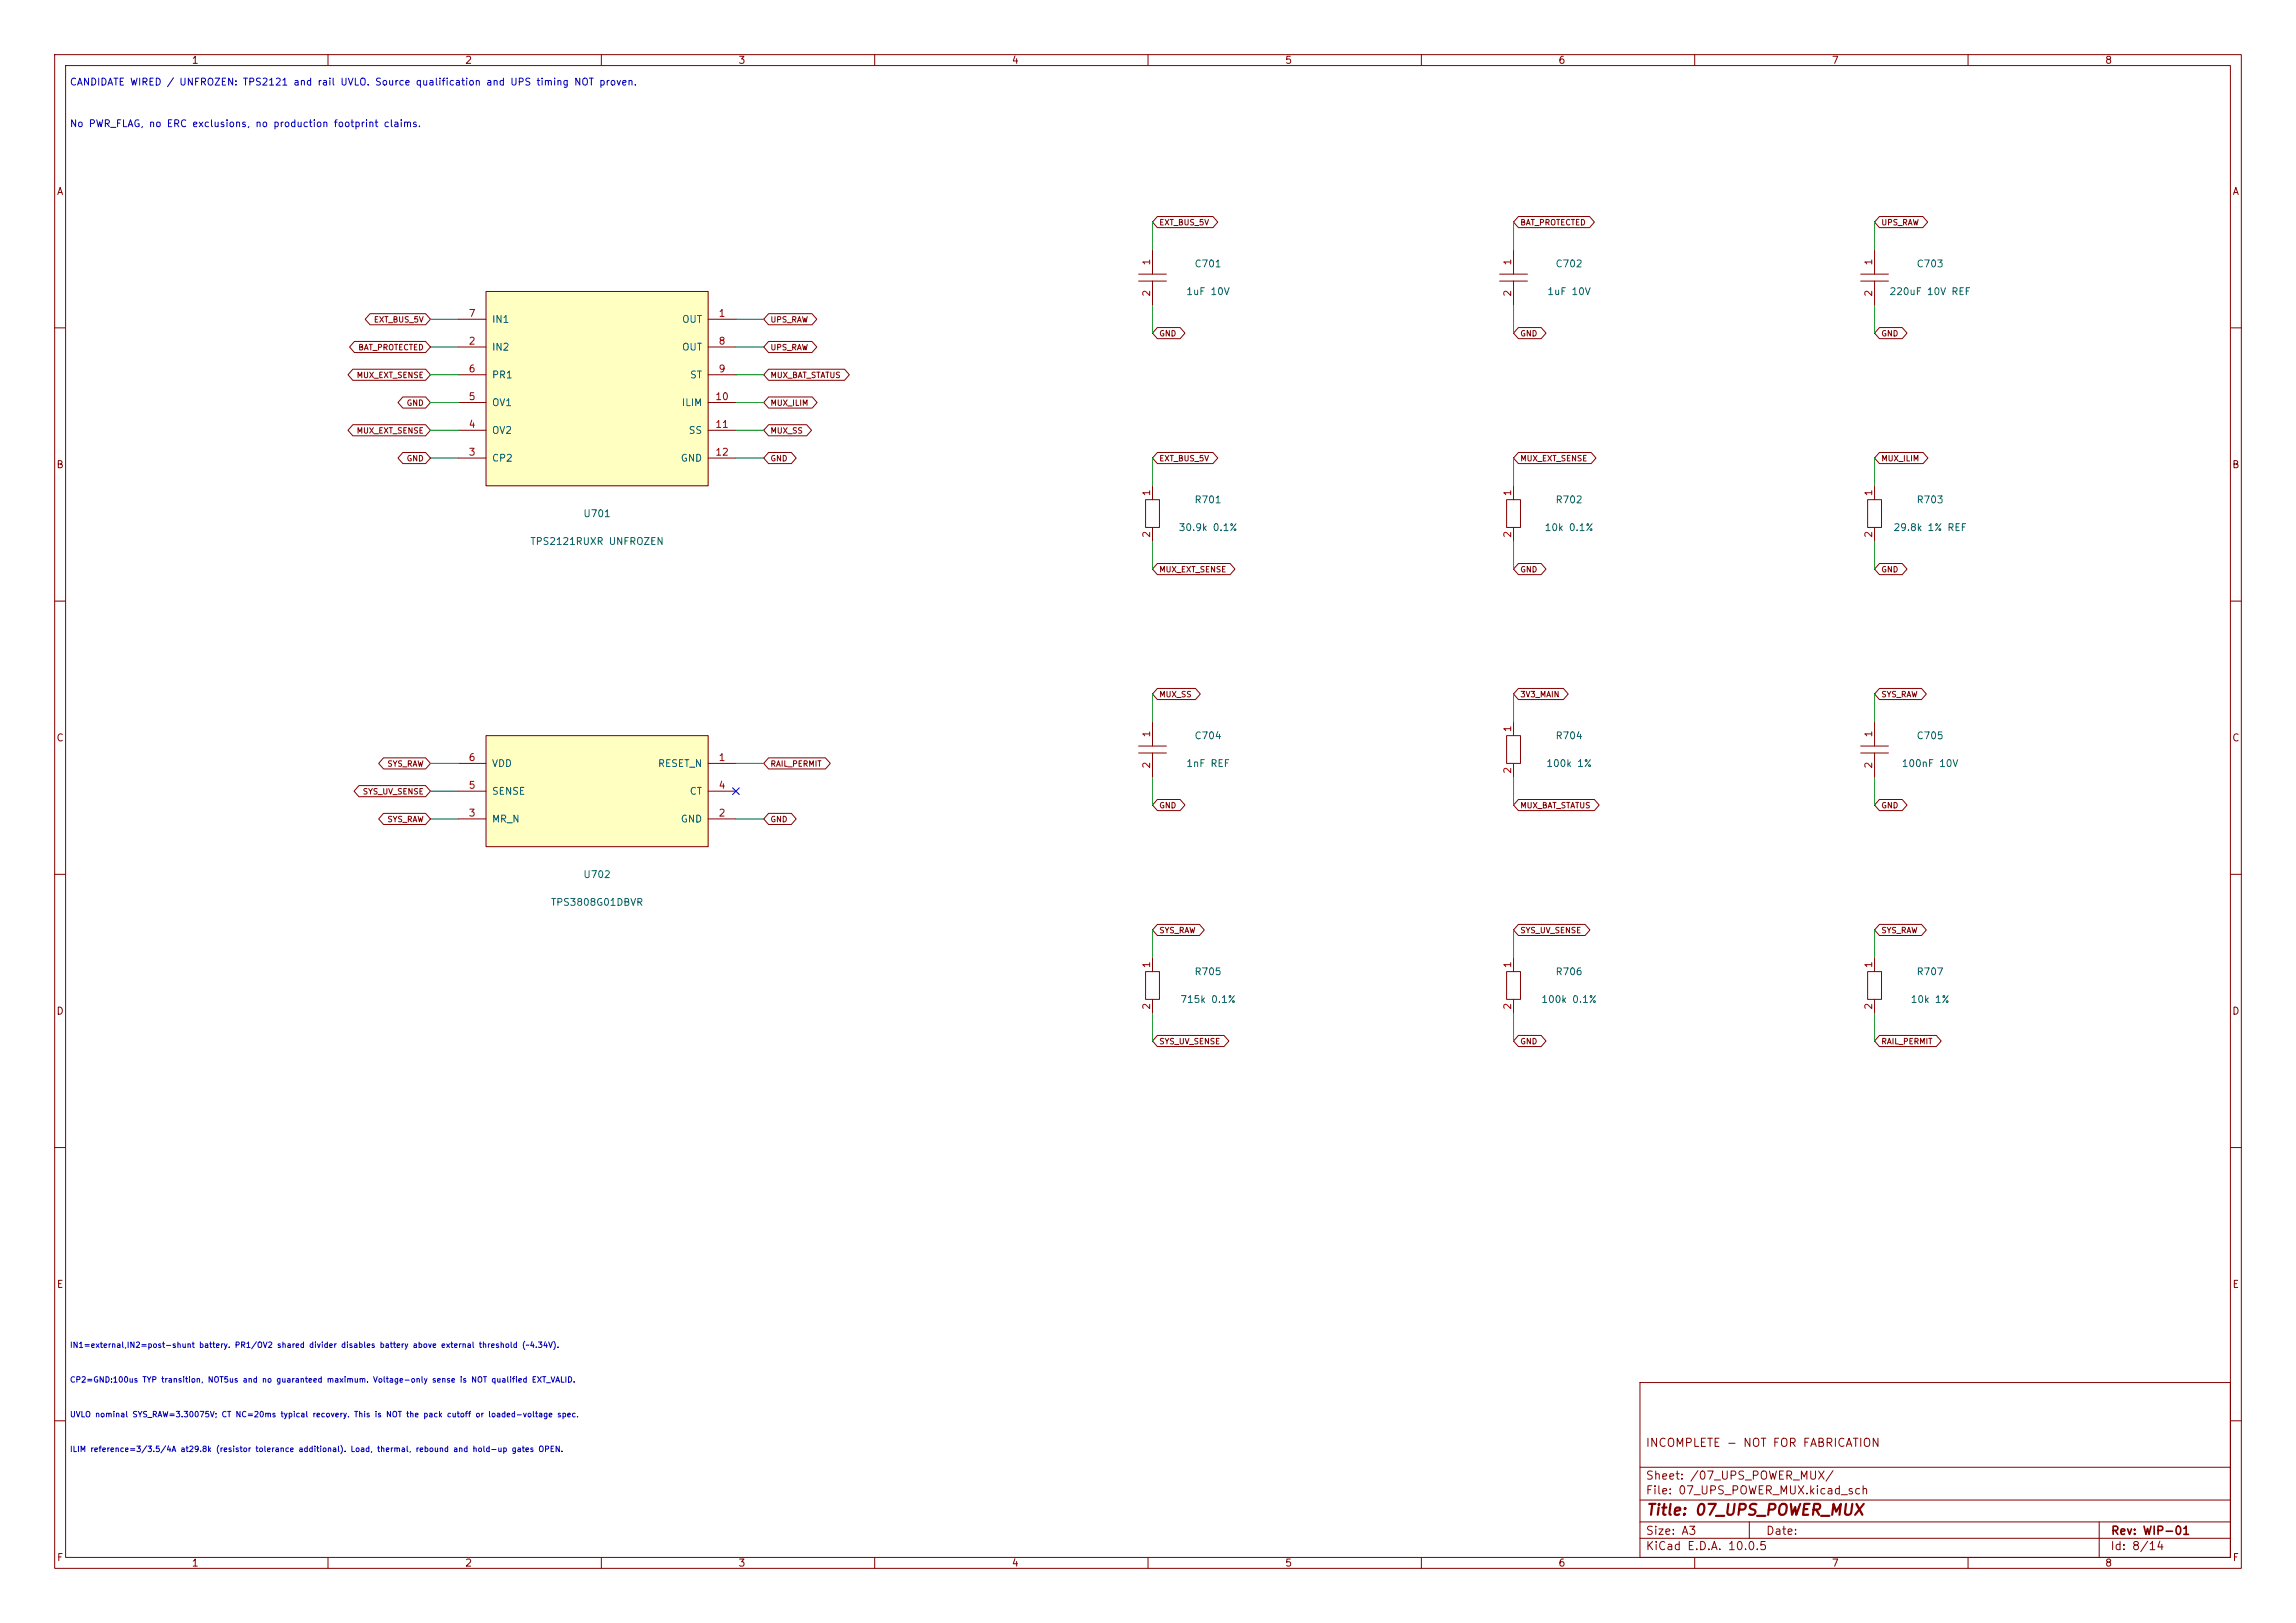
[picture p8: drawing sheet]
<svg xmlns="http://www.w3.org/2000/svg" width="420mm" height="297mm" viewBox="0 0 420 297" stroke-linecap="round" stroke-linejoin="round" font-family="sans-serif">
<defs><g id="words">
<text font-size="2" fill="#840000" x="301" y="277.8">Title: 07_UPS_POWER_MUX</text>
<g font-size="1.5" fill="#840000">
<text x="300.9" y="265.1">INCOMPLETE - NOT FOR FABRICATION</text>
<text x="300.9" y="273.8">File: 07_UPS_POWER_MUX.kicad_sch</text>
<text x="300.9" y="271.1">Sheet: /07_UPS_POWER_MUX/</text>
<text x="300.9" y="281.2">Size: A3</text>
<text x="322.9" y="281.2">Date:</text>
<text x="386" y="281.2">Rev: WIP-01</text>
<text x="300.9" y="284">KiCad E.D.A. 10.0.5</text>
<text x="385.9" y="284">Id: 8/14</text>
</g>
<g font-size="1.3" fill="#840000">
<text x="35" y="12">1</text>
<text x="85" y="12">2</text>
<text x="135" y="12">3</text>
<text x="185" y="12">4</text>
<text x="235" y="12">5</text>
<text x="285" y="12">6</text>
<text x="335" y="12">7</text>
<text x="385" y="12">8</text>
<text x="10.3" y="36">A</text>
<text x="408.3" y="36">A</text>
<text x="10.2" y="86">B</text>
<text x="408.2" y="86">B</text>
<text x="10.2" y="136">C</text>
<text x="408.2" y="136">C</text>
<text x="10.2" y="186">D</text>
<text x="408.2" y="186">D</text>
<text x="10.3" y="236">E</text>
<text x="408.3" y="236">E</text>
<text x="10.3" y="286">F</text>
<text x="35" y="287">1</text>
<text x="85" y="287">2</text>
<text x="135" y="287">3</text>
<text x="185" y="287">4</text>
<text x="235" y="287">5</text>
<text x="285" y="287">6</text>
<text x="335" y="287">7</text>
<text x="385" y="287">8</text>
<text x="408.3" y="286">F</text>
</g>
<g font-size="1.3" fill="#0000c2">
<text x="12.7" y="16">CANDIDATE WIRED / UNFROZEN: TPS2121 and rail UVLO. Source qualification and UPS timing NOT proven.</text>
<text x="12.7" y="23.6">No PWR_FLAG, no ERC exclusions, no production footprint claims.</text>
</g>
<g font-size="1.3" fill="#a90000">
<text x="210.7" y="48.7" transform="rotate(-90 210.7 48.7)">1</text>
<text x="276.7" y="48.7" transform="rotate(-90 276.7 48.7)">1</text>
<text x="342.8" y="48.7" transform="rotate(-90 342.8 48.7)">1</text>
<text x="85.6" y="58.3">7</text>
<text x="131.3" y="58.3">1</text>
<text x="210.7" y="54.4" transform="rotate(-90 210.7 54.4)">2</text>
<text x="276.7" y="54.4" transform="rotate(-90 276.7 54.4)">2</text>
<text x="342.8" y="54.4" transform="rotate(-90 342.8 54.4)">2</text>
<text x="85.6" y="63.4">2</text>
<text x="131.3" y="63.4">8</text>
<text x="85.6" y="68.4">6</text>
<text x="131.3" y="68.4">9</text>
<text x="85.6" y="73.5">5</text>
<text x="130.7" y="73.5">10</text>
<text x="85.6" y="83.7">3</text>
<text x="85.6" y="78.6">4</text>
<text x="130.7" y="78.6">11</text>
<text x="130.7" y="83.7">12</text>
<text x="210.7" y="90.9" transform="rotate(-90 210.7 90.9)">1</text>
<text x="276.7" y="90.9" transform="rotate(-90 276.7 90.9)">1</text>
<text x="342.8" y="90.9" transform="rotate(-90 342.8 90.9)">1</text>
<text x="210.7" y="98.5" transform="rotate(-90 210.7 98.5)">2</text>
<text x="276.7" y="98.5" transform="rotate(-90 276.7 98.5)">2</text>
<text x="342.8" y="98.5" transform="rotate(-90 342.8 98.5)">2</text>
<text x="210.7" y="135" transform="rotate(-90 210.7 135)">1</text>
<text x="276.7" y="134.1" transform="rotate(-90 276.7 134.1)">1</text>
<text x="342.8" y="135" transform="rotate(-90 342.8 135)">1</text>
<text x="85.6" y="139.6">6</text>
<text x="131.3" y="139.6">1</text>
<text x="210.7" y="140.7" transform="rotate(-90 210.7 140.7)">2</text>
<text x="276.7" y="141.7" transform="rotate(-90 276.7 141.7)">2</text>
<text x="342.8" y="140.7" transform="rotate(-90 342.8 140.7)">2</text>
<text x="85.6" y="149.7">3</text>
<text x="85.6" y="144.6">5</text>
<text x="131.3" y="149.7">2</text>
<text x="131.3" y="144.6">4</text>
<text x="210.7" y="177.3" transform="rotate(-90 210.7 177.3)">1</text>
<text x="276.7" y="177.3" transform="rotate(-90 276.7 177.3)">1</text>
<text x="342.8" y="177.3" transform="rotate(-90 342.8 177.3)">1</text>
<text x="210.7" y="184.9" transform="rotate(-90 210.7 184.9)">2</text>
<text x="276.7" y="184.9" transform="rotate(-90 276.7 184.9)">2</text>
<text x="342.8" y="184.9" transform="rotate(-90 342.8 184.9)">2</text>
</g>
<g font-size="1.3" fill="#006464">
<text x="218.4" y="49.2">C701</text>
<text x="284.4" y="49.2">C702</text>
<text x="350.5" y="49.2">C703</text>
<text x="89.9" y="59.4">IN1</text>
<text x="124.7" y="59.4">OUT</text>
<text x="216.9" y="54.3">1uF 10V</text>
<text x="282.9" y="54.3">1uF 10V</text>
<text x="345.5" y="54.3">220uF 10V REF</text>
<text x="89.9" y="64.5">IN2</text>
<text x="124.7" y="64.5">OUT</text>
<text x="89.9" y="69.5">PR1</text>
<text x="126.1" y="69.5">ST</text>
<text x="89.9" y="74.6">OV1</text>
<text x="124.6" y="74.6">ILIM</text>
<text x="89.9" y="79.7">OV2</text>
<text x="125.9" y="79.7">SS</text>
<text x="89.9" y="84.8">CP2</text>
<text x="124.4" y="84.8">GND</text>
<text x="106.6" y="94.9">U701</text>
<text x="218.4" y="92.4">R701</text>
<text x="284.4" y="92.4">R702</text>
<text x="350.5" y="92.4">R703</text>
<text x="96.9" y="100">TPS2121RUXR UNFROZEN</text>
<text x="215.5" y="97.5">30.9k 0.1%</text>
<text x="282.4" y="97.5">10k 0.1%</text>
<text x="346.3" y="97.5">29.8k 1% REF</text>
<text x="218.4" y="135.6">C704</text>
<text x="284.4" y="135.6">R704</text>
<text x="350.5" y="135.6">C705</text>
<text x="89.9" y="140.7">VDD</text>
<text x="120.3" y="140.7">RESET_N</text>
<text x="216.9" y="140.7">1nF REF</text>
<text x="282.8" y="140.7">100k 1%</text>
<text x="347.8" y="140.7">100nF 10V</text>
<text x="89.9" y="145.7">SENSE</text>
<text x="126.1" y="145.7">CT</text>
<text x="89.9" y="150.8">MR_N</text>
<text x="124.4" y="150.8">GND</text>
<text x="106.6" y="161">U702</text>
<text x="100.7" y="166.1">TPS3808G01DBVR</text>
<text x="218.4" y="178.8">R705</text>
<text x="284.4" y="178.8">R706</text>
<text x="350.5" y="178.8">R707</text>
<text x="215.8" y="183.8">715k 0.1%</text>
<text x="281.8" y="183.8">100k 0.1%</text>
<text x="349.4" y="183.8">10k 1%</text>
</g>
<g font-size="1" fill="#840000">
<text x="212" y="41.5">EXT_BUS_5V</text>
<text x="278" y="41.5">BAT_PROTECTED</text>
<text x="344" y="41.5">UPS_RAW</text>
<text x="68.3" y="59.3">EXT_BUS_5V</text>
<text x="140.8" y="59.3">UPS_RAW</text>
<text x="65.4" y="64.3">BAT_PROTECTED</text>
<text x="140.8" y="64.3">UPS_RAW</text>
<text x="212" y="61.8">GND</text>
<text x="278" y="61.8">GND</text>
<text x="344" y="61.8">GND</text>
<text x="65.2" y="69.4">MUX_EXT_SENSE</text>
<text x="140.8" y="69.4">MUX_BAT_STATUS</text>
<text x="74.3" y="74.5">GND</text>
<text x="140.8" y="74.5">MUX_ILIM</text>
<text x="65.2" y="79.6">MUX_EXT_SENSE</text>
<text x="140.8" y="79.6">MUX_SS</text>
<text x="74.3" y="84.7">GND</text>
<text x="140.8" y="84.7">GND</text>
<text x="212" y="84.7">EXT_BUS_5V</text>
<text x="278" y="84.7">MUX_EXT_SENSE</text>
<text x="344" y="84.7">MUX_ILIM</text>
<text x="212" y="105">MUX_EXT_SENSE</text>
<text x="278" y="105">GND</text>
<text x="344" y="105">GND</text>
<text x="212" y="127.8">MUX_SS</text>
<text x="278" y="127.8">3V3_MAIN</text>
<text x="344" y="127.8">SYS_RAW</text>
<text x="70.8" y="140.5">SYS_RAW</text>
<text x="140.8" y="140.5">RAIL_PERMIT</text>
<text x="66.3" y="145.6">SYS_UV_SENSE</text>
<text x="212" y="148.2">GND</text>
<text x="278" y="148.2">MUX_BAT_STATUS</text>
<text x="344" y="148.2">GND</text>
<text x="70.8" y="150.7">SYS_RAW</text>
<text x="140.8" y="150.7">GND</text>
<text x="212" y="171">SYS_RAW</text>
<text x="278" y="171">SYS_UV_SENSE</text>
<text x="344" y="171">SYS_RAW</text>
<text x="212" y="191.3">SYS_UV_SENSE</text>
<text x="278" y="191.3">GND</text>
<text x="344" y="191.3">RAIL_PERMIT</text>
</g>
<g font-size="1" fill="#0000c2">
<text x="12.7" y="246.9">IN1=external,IN2=post-shunt battery. PR1/OV2 shared divider disables battery above external threshold (~4.34V).</text>
<text x="12.7" y="253.2">CP2=GND:100us TYP transition, NOT5us and no guaranteed maximum. Voltage-only sense is NOT qualified EXT_VALID.</text>
<text x="12.7" y="259.6">UVLO nominal SYS_RAW=3.30075V; CT NC=20ms typical recovery. This is NOT the pack cutoff or loaded-voltage spec.</text>
<text x="12.7" y="265.9">ILIM reference=3/3.5/4A at29.8k (resistor tolerance additional). Load, thermal, rebound and hold-up gates OPEN.</text>
</g>
</g></defs>
<g fill="none" stroke="#840000" stroke-width=".18">
<path d="M10 10h400v277h-400zM12 12h396v273h-396zM60 10v2M110 10v2M160 10v2M210 10v2M260 10v2M310 10v2M360 10v2M208.3 50.2h5.1M208.3 51.4h5.1M210.8 45.7v4.5"/>
<path d="M210.8 51.4v4.5M274.3 50.2h5.1M274.3 51.4h5.1M276.9 45.7v4.5M276.9 51.4v4.5M10 60h2M408 60h2M209.5 91.4h2.6v5.1h-2.6zM210.8 88.9v2.5M210.8 96.5v2.6M10 110h2M408 110h2"/>
<path d="M275.6 134.6h2.5v5.1h-2.5zM276.9 132.1v2.5M276.9 139.7v2.5M340.4 136.5h5M340.4 137.8h5M342.9 132.1v4.4M342.9 137.8v4.4M10 160h2M408 160h2M209.5 177.8h2.6v5.1h-2.6zM210.8 175.3v2.5M275.6 177.8h2.5v5.1h-2.5z"/>
<path d="M276.9 175.3v2.5M341.6 177.8h2.6v5.1h-2.6zM342.9 175.3v2.5M210.8 182.9v2.5M276.9 182.9v2.5M342.9 182.9v2.5M10 210h2M408 210h2M300 253h108v32h-108zM10 260h2M300 278.5h108M300 274.5h108"/>
<path d="M300 268.5h108M320 278.5v3M384 278.5v6.5M408 260h2M60 285v2M110 285v2M160 285v2M210 285v2M260 285v2M300 281.5h108M310 285v2M360 285v2"/>
</g>
<path d="M88.9 53.3h40.6v35.6h-40.6z" fill="#ffffc2"/>
<g fill="none" stroke="#840000" stroke-width=".18">
<path d="M83.8 58.4h5.1M88.9 53.3h40.6v35.6h-40.6zM129.5 58.4h5.1M340.4 50.2h5M340.4 51.4h5M342.9 45.7v4.5M342.9 51.4v4.5M83.8 63.5h5.1M83.8 78.7h5.1M83.8 73.7h5.1M83.8 68.6h5.1M129.5 63.5h5.1"/>
<path d="M129.5 78.7h5.1M129.5 73.7h5.1M129.5 68.6h5.1M83.8 83.8h5.1M129.5 83.8h5.1M275.6 91.4h2.5v5.1h-2.5zM276.9 88.9v2.5M276.9 96.5v2.6M208.3 136.5h5.1M208.3 137.8h5.1M210.8 132.1v4.4M210.8 137.8v4.4"/>
</g>
<path d="M88.9 134.6h40.6v20.3h-40.6z" fill="#ffffc2"/>
<g fill="none" stroke="#840000" stroke-width=".18">
<path d="M211.7 39.6h10.2l.9 1-.9 1.1h-10.2l-.9-1.1zM277.7 39.6h13.1l.9 1-.9 1.1h-13.1l-.8-1.1zM343.8 39.6h7.9l.9 1-.9 1.1h-7.9l-.9-1.1zM67.7 57.4h10.2l.8 1-.8 1h-10.2l-.9-1zM140.6 57.4h7.9l.9 1-.9 1h-7.9l-.9-1zM211.7 59.9h4.2l.9 1.1-.9 1h-4.2l-.9-1zM277.7 59.9h4.2l.9 1.1-.9 1h-4.2l-.8-1zM343.8 59.9h4.2l.8 1.1-.8 1h-4.2l-.9-1zM64.5 77.7h13.4l.8 1-.8 1.1h-13.4l-.8-1.1zM64.5 67.6h13.4l.8 1-.8 1h-13.4l-.8-1zM64.8 62.5h13.1l.8 1-.8 1h-13.1l-.9-1zM73.7 72.6h4.2l.8 1.1-.8 1h-4.2l-.9-1z"/>
<path d="M140.6 62.5h7.9l.9 1-.9 1h-7.9l-.9-1zM140.6 67.6h13.9l.9 1-.9 1h-13.9l-.9-1zM140.6 72.6h8l.9 1.1-.9 1h-8l-.9-1zM140.6 77.7h7l.8 1-.8 1.1h-7l-.9-1.1zM73.7 82.8h4.2l.8 1-.8 1h-4.2l-.9-1zM140.6 82.8h4.2l.8 1-.8 1h-4.2l-.9-1zM211.7 82.8h10.2l.9 1-.9 1h-10.2l-.9-1zM277.7 82.8h13.4l.8 1-.8 1h-13.4l-.8-1zM341.6 91.4h2.6v5.1h-2.6zM342.9 88.9v2.5M342.9 96.5v2.6M343.8 82.8h8l.9 1-.9 1h-8l-.9-1z"/>
<path d="M211.7 103.1h13.3l.9 1-.9 1.1h-13.3l-.9-1.1zM277.7 103.1h4.2l.9 1-.9 1.1h-4.2l-.8-1.1zM343.8 103.1h4.2l.8 1-.8 1.1h-4.2l-.9-1.1zM70.2 138.7h7.7l.8 1-.8 1h-7.7l-.9-1zM83.8 139.7h5.1M88.9 134.6h40.6v20.3h-40.6zM129.5 139.7h5.1M140.6 138.7h10.4l.9 1-.9 1h-10.4l-.9-1zM211.7 126h7l.9 1-.9 1h-7l-.9-1zM277.7 126h8.3l.9 1-.9 1h-8.3l-.8-1zM343.8 126h7.7l.9 1-.9 1h-7.7l-.9-1zM65.7 143.8h12.2l.8 1-.8 1h-12.2l-.9-1z"/>
<path d="M70.2 148.8h7.7l.8 1.1-.8 1h-7.7l-.9-1zM83.8 149.9h5.1M83.8 144.8h5.1M129.5 149.9h5.1M129.5 144.8h5.1M140.6 148.8h4.2l.8 1.1-.8 1h-4.2l-.9-1zM211.7 146.3h4.2l.9 1-.9 1h-4.2l-.9-1zM277.7 146.3h13.9l.9 1-.9 1h-13.9l-.8-1zM343.8 146.3h4.2l.8 1-.8 1h-4.2l-.9-1zM211.7 169.2h7.7l.9 1-.9 1h-7.7l-.9-1zM277.7 169.2h12.2l.9 1-.9 1h-12.2l-.8-1zM343.8 169.2h7.7l.9 1-.9 1h-7.7l-.9-1z"/>
<path d="M211.7 189.5h12.2l.9 1-.9 1h-12.2l-.9-1zM277.7 189.5h4.2l.9 1-.9 1h-4.2l-.8-1zM343.8 189.5h10.4l.9 1-.9 1h-10.4l-.9-1z"/>
</g>
<g fill="none" stroke="#009600" stroke-width=".18">
<path d="M78.7 58.4h5.1M134.6 58.4h5.1M210.8 40.6v5.1M210.8 55.9v5.1M276.9 40.6v5.1M276.9 55.9v5.1M342.9 40.6v5.1M342.9 55.9v5.1M78.7 68.6h5.1M78.7 78.7h5.1M78.7 73.7h5.1M78.7 63.5h5.1"/>
<path d="M134.6 68.6h5.1M134.6 78.7h5.1M134.6 73.7h5.1M134.6 63.5h5.1M78.7 83.8h5.1M134.6 83.8h5.1M210.8 83.8v5.1M210.8 99.1v5M276.9 83.8v5.1M276.9 99.1v5M342.9 83.8v5.1M342.9 99.1v5"/>
<path d="M78.7 139.7h5.1M134.6 139.7h5.1M210.8 127v5.1M276.9 127v5.1M342.9 127v5.1M78.7 149.9h5.1M78.7 144.8h5.1M134.6 149.9h5.1M210.8 142.2v5.1M276.9 142.2v5.1M342.9 142.2v5.1M210.8 170.2v5.1"/>
<path d="M276.9 170.2v5.1M342.9 170.2v5.1M210.8 185.4v5.1M276.9 185.4v5.1M342.9 185.4v5.1"/>
</g>
<path d="M134 144.2l1.2 1.2M135.2 144.2l-1.2 1.2" fill="none" stroke="#000084" stroke-width=".18"/>
<use href="#words"/>
</svg>
